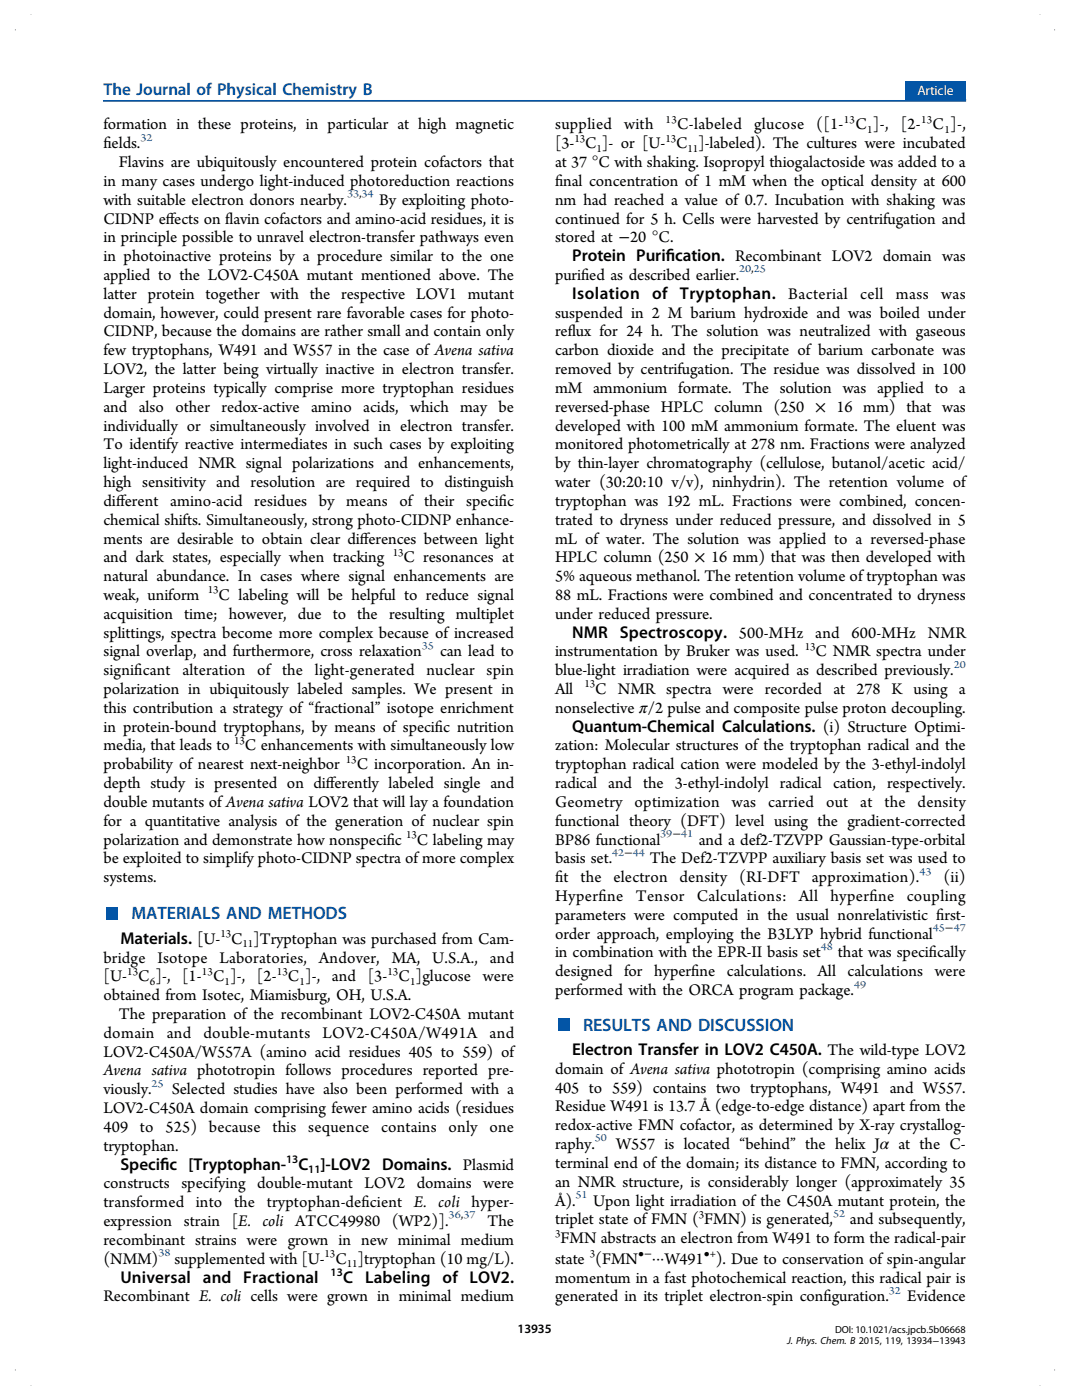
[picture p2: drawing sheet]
<svg xmlns="http://www.w3.org/2000/svg" width="221mm" height="289mm" viewBox="0 0 221 289" stroke-linecap="round" stroke-linejoin="round" font-family="sans-serif">
<defs><g id="words">
<g font-size="11.3" fill="#0154a6">
<text x="21.3" y="191">■</text>
<text x="114.5" y="214">■</text>
</g>
<g font-size="3.7" fill="#0154a6">
<text x="27.1" y="189.6">MATERIALS AND METHODS</text>
<text x="120.2" y="212.6">RESULTS AND DISCUSSION</text>
</g>
<text font-size="3.5" fill="#0154a6" x="21.3" y="19.6">The Journal of Physical Chemistry B</text>
<g font-size="3.5">
<text x="21.3" y="26.7">formation in these proteins, in particular at high magnetic</text>
<text x="114.5" y="26.7">supplied</text>
<text x="128.7" y="26.7">with</text>
<text x="139.6" y="26.7">C-labeled</text>
<text x="155.5" y="26.7">glucose</text>
<text x="168.3" y="26.7">([1- C ]-,</text>
<text x="185.7" y="26.7">[2- C ]-,</text>
<text x="21.3" y="30.6">felds.</text>
<text x="21.3" y="30.6">i</text>
<text x="24.5" y="34.5">Flavins are ubiquitously encountered protein cofactors that</text>
<text x="114.5" y="30.6">[3- C ]- or [U- C ]-labeled). The cultures were incubated</text>
<text x="114.5" y="34.5">at 37 °C with shaking. Isopropyl thiogalactoside was added to a</text>
<text x="21.3" y="38.3">in many cases undergo light-induced photoreduction reactions</text>
<text x="114.5" y="38.3">fnal concentration of 1 mM when the optical density at 600</text>
<text x="114.5" y="38.3">i</text>
<text x="21.3" y="46.1">CIDNP efects on favin cofactors and amino-acid residues, it is</text>
<text x="21.3" y="42.2">with suitable electron donors nearby.</text>
<text x="34.2" y="46.1">f</text>
<text x="46.4" y="46.1">l</text>
<text x="78.2" y="42.2">By exploiting photo-</text>
<text x="114.5" y="42.2">nm had reached a value of 0.7. Incubation with shaking was</text>
<text x="114.5" y="46.1">continued for 5 h. Cells were harvested by centrifugation and</text>
<text x="21.3" y="50">in principle possible to unravel electron-transfer pathways even</text>
<text x="21.3" y="53.9">in photoinactive proteins by a procedure similar to the one</text>
<text x="114.5" y="50">stored at −20 °C.</text>
<text x="118" y="53.9">Protein Purifcation. Recombinant LOV2 domain was</text>
<text x="137.3" y="53.9">i</text>
<text x="21.3" y="57.7">applied to the LOV2-C450A mutant mentioned above. The</text>
<text x="114.5" y="57.7">purifed as described earlier.</text>
<text x="119.8" y="57.7">i</text>
<text x="21.3" y="61.6">latter protein together with the respective LOV1 mutant</text>
<text x="21.3" y="65.5">domain, however, could present rare favorable cases for photo-</text>
<text x="114.5" y="65.5">suspended in 2 M barium hydroxide and was boiled under</text>
<text x="118" y="61.6">Isolation</text>
<text x="134.5" y="61.6">of Tryptophan.</text>
<text x="162.5" y="61.6">Bacterial</text>
<text x="177.4" y="61.6">cell</text>
<text x="184.7" y="61.6">mass</text>
<text x="194.1" y="61.6">was</text>
<text x="21.3" y="69.4">CIDNP, because the domains are rather small and contain only</text>
<text x="114.5" y="69.4">refux for 24 h. The solution was neutralized with gaseous</text>
<text x="117.1" y="69.4">l</text>
<text x="21.3" y="73.3">few tryptophans, W491 and W557 in the case of Avena sativa</text>
<text x="21.3" y="77.1">LOV2, the latter being virtually inactive in electron transfer.</text>
<text x="114.5" y="73.3">carbon dioxide and the precipitate of barium carbonate was</text>
<text x="114.5" y="77.1">removed by centrifugation. The residue was dissolved in 100</text>
<text x="21.3" y="81">Larger proteins typically comprise more tryptophan residues</text>
<text x="114.5" y="81">mM ammonium formate. The solution was applied to a</text>
<text x="21.3" y="84.9">and also other redox-active amino acids, which may be</text>
<text x="21.3" y="88.8">individually or simultaneously involved in electron transfer.</text>
<text x="114.5" y="84.9">reversed-phase HPLC column (250 × 16 mm) that was</text>
<text x="114.5" y="88.8">developed with 100 mM ammonium formate. The eluent was</text>
<text x="21.3" y="92.7">To identify reactive intermediates in such cases by exploiting</text>
<text x="114.5" y="92.7">monitored photometrically at 278 nm. Fractions were analyzed</text>
<text x="21.3" y="96.6">light-induced NMR signal polarizations and enhancements,</text>
<text x="21.3" y="100.4">high sensitivity and resolution are required to distinguish</text>
<text x="114.5" y="96.6">by thin-layer chromatography (cellulose, butanol/acetic acid/</text>
<text x="114.5" y="100.4">water (30:20:10 v/v), ninhydrin). The retention volume of</text>
<text x="21.3" y="104.3">diferent amino-acid residues by means of their specifc</text>
<text x="23.9" y="104.3">f</text>
<text x="102.9" y="104.3">i</text>
<text x="114.5" y="104.3">tryptophan was 192 mL. Fractions were combined, concen-</text>
<text x="21.3" y="108.2">chemical shifts. Simultaneously, strong photo-CIDNP enhance-</text>
<text x="21.3" y="112.1">ments are desirable to obtain clear diferences between light</text>
<text x="74.2" y="112.1">f</text>
<text x="114.5" y="108.2">trated to dryness under reduced pressure, and dissolved in 5</text>
<text x="114.5" y="112.1">mL of water. The solution was applied to a reversed-phase</text>
<text x="21.3" y="119.8">natural abundance. In cases where signal enhancements are</text>
<text x="21.3" y="116">and dark states, especially when tracking</text>
<text x="83.2" y="116">C resonances at</text>
<text x="114.5" y="116">HPLC column (250 × 16 mm) that was then developed with</text>
<text x="114.5" y="119.8">5% aqueous methanol. The retention volume oftryptophan was</text>
<text x="21.3" y="123.7">weak, uniform</text>
<text x="45.1" y="123.7">C labeling will be helpful to reduce signal</text>
<text x="114.5" y="123.7">88 mL. Fractions were combined and concentrated to dryness</text>
<text x="21.3" y="127.6">acquisition time; however, due to the resulting multiplet</text>
<text x="21.3" y="131.5">splittings, spectra become more complex because of increased</text>
<text x="114.5" y="127.6">under reduced pressure.</text>
<text x="118" y="131.5">NMR Spectroscopy.</text>
<text x="152.4" y="131.5">500-MHz</text>
<text x="168.1" y="131.5">and</text>
<text x="175.6" y="131.5">600-MHz</text>
<text x="191.3" y="131.5">NMR</text>
<text x="21.3" y="135.4">signal overlap, and furthermore, cross relaxation</text>
<text x="90.7" y="135.4">can lead to</text>
<text x="114.5" y="135.4">instrumentation by Bruker was used.</text>
<text x="168.2" y="135.4">C NMR spectra under</text>
<text x="21.3" y="139.2">signifcant alteration of the light-generated nuclear spin</text>
<text x="21.3" y="143.1">polarization in ubiquitously labeled samples. We present in</text>
<text x="27.7" y="139.2">i</text>
<text x="114.5" y="139.2">blue-light irradiation were acquired as described previously.</text>
<text x="114.5" y="143.1">All</text>
<text x="122.7" y="143.1">C NMR spectra were recorded at 278 K using a</text>
<text x="21.3" y="147">this contribution a strategy of “fractional” isotope enrichment</text>
<text x="114.5" y="147">nonselective π/2 pulse and composite pulse proton decoupling.</text>
<text x="21.3" y="154.8">media, that leads to</text>
<text x="21.3" y="150.9">in protein-bound tryptophans, by means of specifc nutrition</text>
<text x="50.5" y="154.8">C enhancements with simultaneously low</text>
<text x="89.7" y="150.9">i</text>
<text x="114.5" y="154.8">zation: Molecular structures of the tryptophan radical and the</text>
<text x="118" y="150.9">Quantum-Chemical Calculations. (i) Structure Optimi-</text>
<text x="21.3" y="158.6">probability of nearest next-neighbor</text>
<text x="73.6" y="158.6">C incorporation. An in-</text>
<text x="114.5" y="158.6">tryptophan radical cation were modeled by the 3-ethyl-indolyl</text>
<text x="21.3" y="162.5">depth study is presented on diferently labeled single and</text>
<text x="21.3" y="166.4">double mutants ofAvena sativa LOV2 that will lay a foundation</text>
<text x="67.2" y="162.5">f</text>
<text x="114.5" y="162.5">radical and the 3-ethyl-indolyl radical cation, respectively.</text>
<text x="114.5" y="166.4">Geometry optimization</text>
<text x="150.9" y="166.4">was</text>
<text x="158.4" y="166.4">carried</text>
<text x="170.3" y="166.4">out</text>
<text x="177.4" y="166.4">at</text>
<text x="182.4" y="166.4">the</text>
<text x="189.2" y="166.4">density</text>
<text x="21.3" y="170.3">for a quantitative analysis of the generation of nuclear spin</text>
<text x="114.5" y="170.3">functional theory (DFT) level using the gradient-corrected</text>
<text x="21.3" y="178">be exploited to simplify photo-CIDNP spectra ofmore complex</text>
<text x="21.3" y="174.2">polarization and demonstrate how nonspecifc</text>
<text x="79.8" y="174.2">i</text>
<text x="86" y="174.2">C labeling may</text>
<text x="114.5" y="178">basis set.</text>
<text x="114.5" y="174.2">BP86 functional</text>
<text x="134" y="178">The Def2-TZVPP auxiliary basis set was used to</text>
<text x="144.1" y="174.2">and a def2-TZVPP Gaussian-type-orbital</text>
<text x="21.3" y="181.9">systems.</text>
<text x="114.5" y="185.8">Hyperfne</text>
<text x="114.5" y="181.9">ft</text>
<text x="114.5" y="181.9">i</text>
<text x="119.7" y="181.9">the electron density (RI-DFT approximation).</text>
<text x="123.4" y="185.8">i</text>
<text x="131.1" y="185.8">Tensor</text>
<text x="143.7" y="185.8">Calculations:</text>
<text x="164.7" y="185.8">All</text>
<text x="171.2" y="185.8">hyperfne</text>
<text x="179.3" y="185.8">i</text>
<text x="187" y="185.8">coupling</text>
<text x="194.6" y="181.9">(ii)</text>
<text x="114.5" y="189.7">parameters were computed in the usual nonrelativistic frst-</text>
<text x="193.1" y="189.7">i</text>
<text x="24.9" y="194.6">Materials. [U- C ]Tryptophan was purchased from Cam-</text>
<text x="114.5" y="193.6">order approach, employing the B3LYP hybrid functional</text>
<text x="114.5" y="197.4">in combination with the EPR-II basis set</text>
<text x="172.8" y="197.4">that was specifcally</text>
<text x="191.5" y="197.4">i</text>
<text x="21.3" y="198.5">bridge</text>
<text x="21.3" y="202.4">[U- C ]-, [1- C ]-, [2- C ]-, and [3- C ]glucose were</text>
<text x="32.5" y="198.5">Isotope</text>
<text x="45.3" y="198.5">Laboratories, Andover,</text>
<text x="80.8" y="198.5">MA, U.S.A., and</text>
<text x="114.5" y="201.3">designed for hyperfne calculations. All calculations were</text>
<text x="142.5" y="201.3">i</text>
<text x="21.3" y="206.3">obtained from Isotec, Miamisburg, OH, U.S.A.</text>
<text x="114.5" y="205.2">performed with the ORCA program package.</text>
<text x="21.3" y="214">domain</text>
<text x="24.5" y="210.1">The preparation of the recombinant LOV2-C450A mutant</text>
<text x="34.4" y="214">and</text>
<text x="42" y="214">double-mutants</text>
<text x="66.5" y="214">LOV2-C450A/W491A and</text>
<text x="21.3" y="217.9">LOV2-C450A/W557A (amino acid residues 405 to 559) of</text>
<text x="21.3" y="221.8">Avena sativa phototropin follows procedures reported pre-</text>
<text x="114.5" y="221.4">domain of Avena sativa phototropin (comprising amino acids</text>
<text x="118" y="217.5">Electron Transfer in LOV2 C450A. The wild-type LOV2</text>
<text x="21.3" y="225.7">viously.</text>
<text x="35.4" y="225.7">Selected studies have also been performed with a</text>
<text x="114.5" y="225.3">405 to 559) contains two tryptophans, W491 and W557.</text>
<text x="21.3" y="229.5">LOV2-C450A domain comprising fewer amino acids (residues</text>
<text x="21.3" y="233.4">409 to 525) because this</text>
<text x="63.6" y="233.4">sequence contains</text>
<text x="92.5" y="233.4">only one</text>
<text x="114.5" y="229.2">Residue W491 is 13.7 Å (edge-to-edge distance) apart from the</text>
<text x="114.5" y="233.1">redox-active FMN cofactor, as determined by X-ray crystallog-</text>
<text x="21.3" y="237.3">tryptophan.</text>
<text x="114.5" y="237">raphy.</text>
<text x="127.1" y="237">W557 is located “behind” the helix Jα at the C-</text>
<text x="21.3" y="245.1">constructs specifying double-mutant LOV2 domains were</text>
<text x="24.9" y="241.2">Specifc [Tryptophan-</text>
<text x="33" y="241.2">i</text>
<text x="61.5" y="241.2">C</text>
<text x="66.1" y="241.2">]-LOV2 Domains. Plasmid</text>
<text x="114.5" y="240.8">terminal end of the domain; its distance to FMN, according to</text>
<text x="114.5" y="244.7">an NMR structure, is considerably longer (approximately 35</text>
<text x="21.3" y="249">transformed into the tryptophan-defcient E. coli hyper-</text>
<text x="74.6" y="249">i</text>
<text x="114.5" y="248.6">Å).</text>
<text x="122.3" y="248.6">Upon light irradiation of the C450A mutant protein, the</text>
<text x="21.3" y="252.8">expression strain [E. coli ATCC49980 (WP2)].</text>
<text x="21.3" y="256.7">recombinant strains were grown in new minimal medium</text>
<text x="100.5" y="252.8">The</text>
<text x="114.5" y="252.5">triplet state of FMN ( FMN) is generated,</text>
<text x="115.6" y="256.4">FMN abstracts an electron from W491 to form the radical-pair</text>
<text x="175.3" y="252.5">and subsequently,</text>
<text x="21.3" y="260.6">(NMM)</text>
<text x="36" y="260.6">supplemented with [U- C ]tryptophan (10 mg/L).</text>
<text x="114.5" y="260.6">state (FMN</text>
<text x="134.4" y="260.6">···W491</text>
<text x="147.6" y="260.6">). Due to conservation of spin-angular</text>
<text x="21.3" y="268.4">Recombinant E. coli cells were grown in minimal medium</text>
<text x="24.9" y="264.5">Universal and Fractional</text>
<text x="70.8" y="264.5">C Labeling of LOV2.</text>
<text x="114.5" y="264.5">momentum in a fast photochemical reaction, this radical pair is</text>
<text x="114.5" y="268.4">generated in its triplet electron-spin confguration.</text>
<text x="169.8" y="268.4">i</text>
<text x="187.1" y="268.4">Evidence</text>
</g>
<text font-size="2.8" fill="#fff" x="189.2" y="19.6">Article</text>
<text font-size="2.6" x="106.7" y="274.8">13935</text>
<g font-size="2.4" fill="#1a4aa0">
<text x="28.9" y="29">32</text>
<text x="71.6" y="40.7">33,34</text>
<text x="152.4" y="56.2">20,25</text>
<text x="87" y="133.8">35</text>
<text x="196.7" y="137.7">20</text>
<text x="136.2" y="172.6">39−41</text>
<text x="126.2" y="176.5">42−44</text>
<text x="189.6" y="180.4">43</text>
<text x="192.4" y="192">45−47</text>
<text x="169.3" y="195.9">48</text>
<text x="176.1" y="203.6">49</text>
<text x="31.3" y="224.1">25</text>
<text x="122.7" y="235.4">50</text>
<text x="92.5" y="251.3">36,37</text>
<text x="118.7" y="247">51</text>
<text x="171.8" y="250.9">52</text>
<text x="32.7" y="259">38</text>
<text x="183.3" y="266.8">32</text>
</g>
<g font-size="2.4">
<text x="118.4" y="29.2">13</text>
<text x="137.2" y="29.2">13</text>
<text x="137.3" y="25.3">13</text>
<text x="174" y="25.3">13</text>
<text x="178.8" y="27.4">1</text>
<text x="189.9" y="25.3">13</text>
<text x="194.7" y="27.4">1</text>
<text x="123" y="31.3">1</text>
<text x="141.8" y="31.3">11</text>
<text x="81" y="114.6">13</text>
<text x="42.9" y="122.3">13</text>
<text x="165.9" y="134">13</text>
<text x="120.5" y="141.7">13</text>
<text x="48.3" y="153.4">13</text>
<text x="71.3" y="157.3">13</text>
<text x="83.8" y="172.8">13</text>
<text x="45.4" y="193.2">13</text>
<text x="50" y="195.3">11</text>
<text x="26.2" y="201">13</text>
<text x="30.9" y="203.1">6</text>
<text x="41.6" y="201">13</text>
<text x="46.3" y="203.1">1</text>
<text x="57.1" y="201">13</text>
<text x="61.7" y="203.1">1</text>
<text x="79.9" y="201">13</text>
<text x="84.6" y="203.1">1</text>
<text x="59" y="239.8">13</text>
<text x="63.6" y="241.9">11</text>
<text x="144.1" y="251.1">3</text>
<text x="114.5" y="255">3</text>
<text x="66.9" y="259.2">13</text>
<text x="68.2" y="263.1">13</text>
<text x="71.5" y="261.3">11</text>
<text x="121.6" y="259.2">3</text>
<text x="131.6" y="259.2">•−</text>
<text x="145.1" y="259.2">•+</text>
</g>
<g font-size="2.1">
<text x="172.2" y="274.8">DOI: 10.1021/acs.jpcb.5b06668</text>
<text x="162.3" y="277.1">J. Phys. Chem. B 2015, 119, 13934−13943</text>
</g>
</g></defs>
<path d="M21.3 20.5h177.8v.2h-177.8z" fill="#000" stroke="#000" stroke-width=".21"/>
<path d="M21.3 20.5h177.8v.4h-177.8z" fill="#0154a6" stroke="#0154a6" stroke-width=".21"/>
<path d="M21.3 19.6h177.8v.9h-177.8z" fill="#fff" stroke="#fff" stroke-width=".21"/>
<g fill="#0154a6">
<path d="M186.7 16.6h2.5v3.9h-2.5z"/>
<path d="M186.7 16.6h12.4v3.9h-12.4z"/>
</g>
<use href="#words"/>
</svg>
